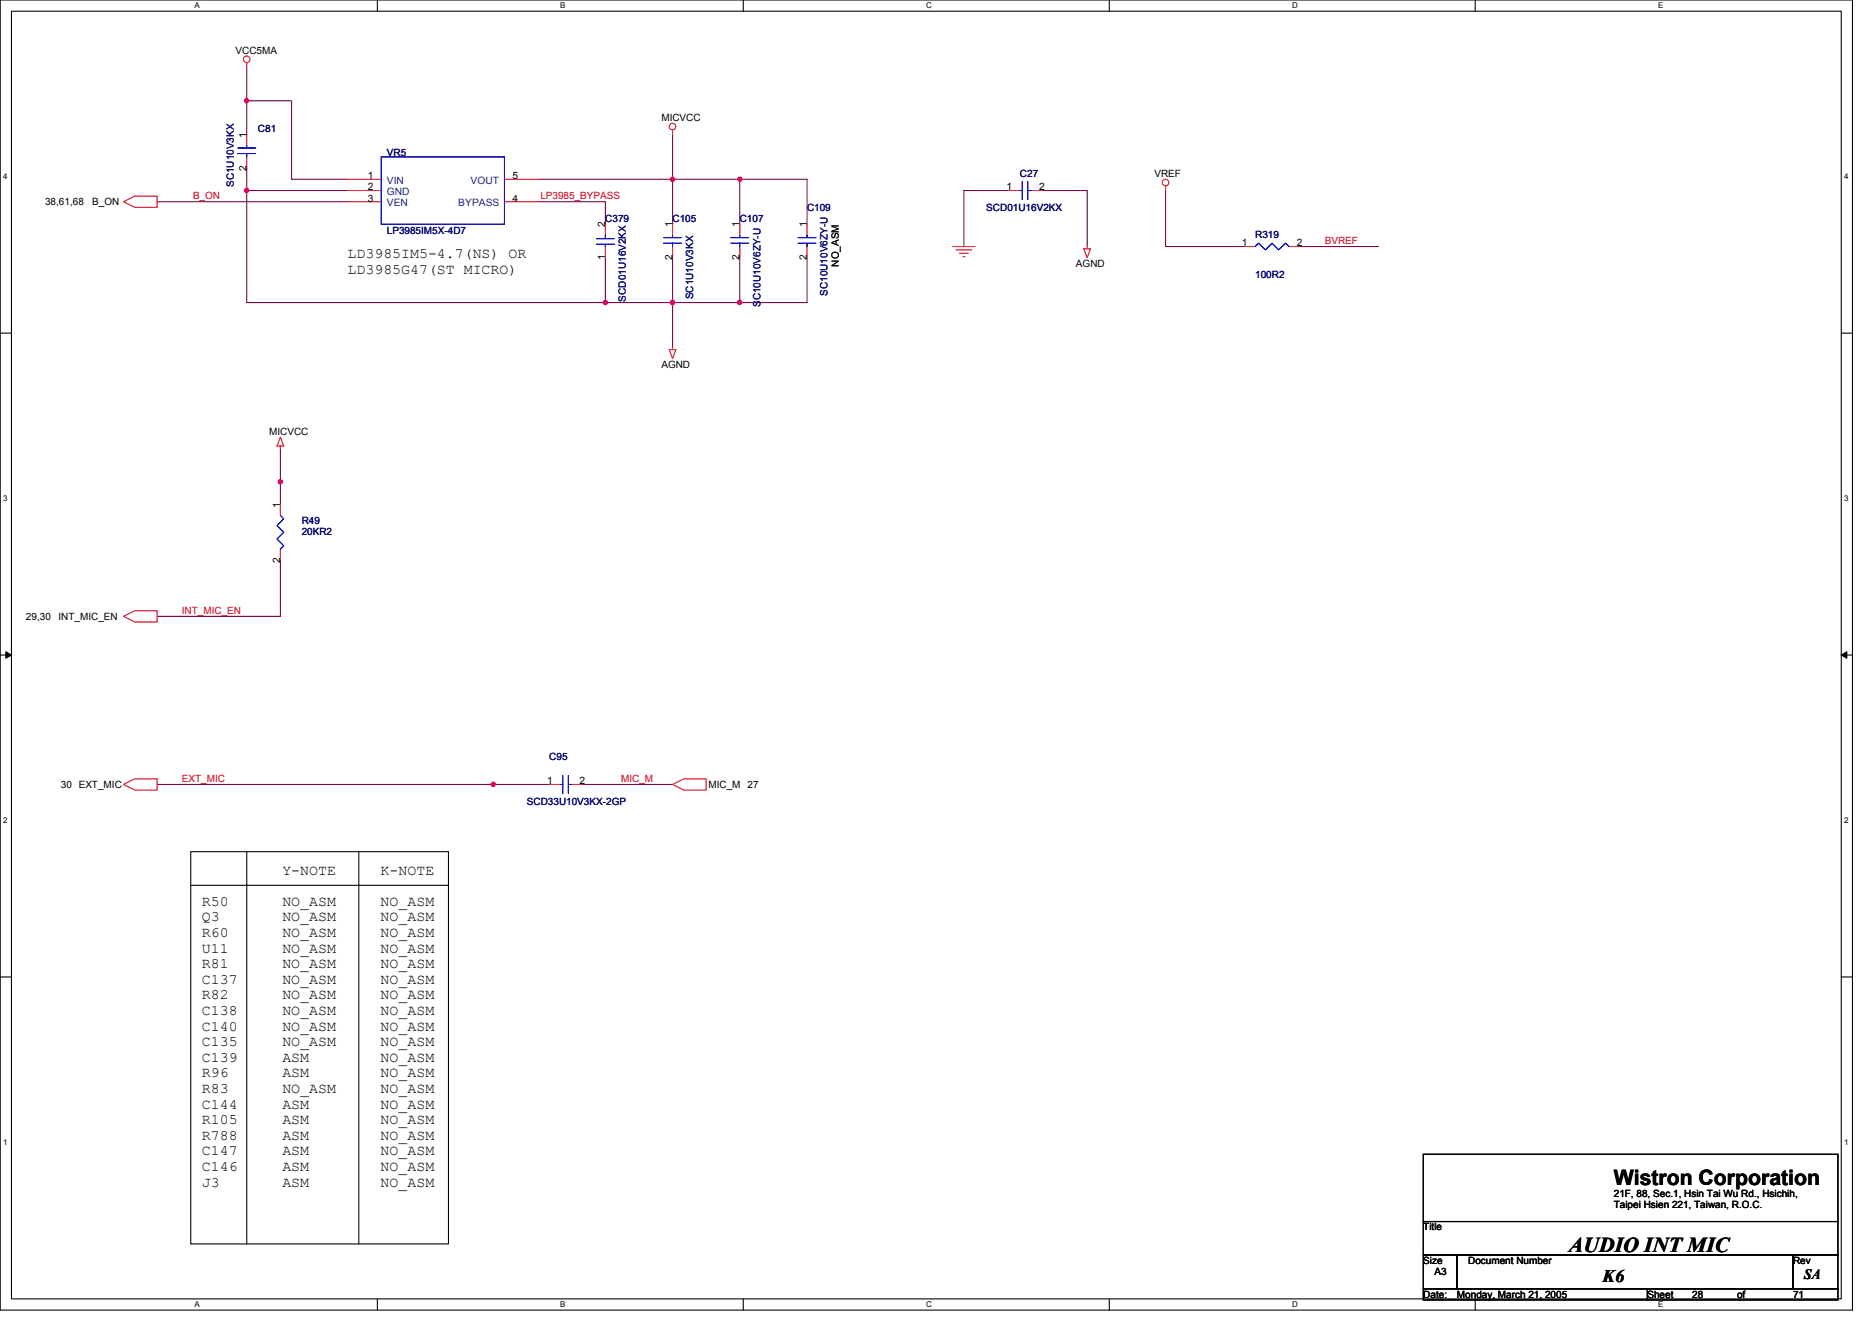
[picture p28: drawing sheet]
<svg xmlns="http://www.w3.org/2000/svg" width="297mm" height="210mm" viewBox="0 0 297 210" stroke-linecap="round" stroke-linejoin="round" font-family="sans-serif">
<defs><g id="words">
<g font-size="3.4">
<text x="256.1" y="188">Wistron Corporation</text>
<text x="249" y="198.6">AUDIO INT MIC</text>
</g>
<text font-size="2.8" x="254.3" y="203.5">K6</text>
<g font-size="2.3">
<text x="55.2" y="41">LD3985IM5-4.7(NS) OR</text>
<text x="55.2" y="43.4">LD3985G47(ST MICRO)</text>
<text x="32" y="143.7">R50</text>
<text x="44.8" y="138.7">Y-NOTE</text>
<text x="44.8" y="143.7">NO_ASM</text>
<text x="60.4" y="138.7">K-NOTE</text>
<text x="60.4" y="143.7">NO_ASM</text>
<text x="32" y="146.2">Q3</text>
<text x="32" y="148.7">R60</text>
<text x="44.8" y="146.2">NO_ASM</text>
<text x="44.8" y="148.7">NO_ASM</text>
<text x="60.4" y="146.2">NO_ASM</text>
<text x="60.4" y="148.7">NO_ASM</text>
<text x="32" y="151.1">U11</text>
<text x="32" y="153.6">R81</text>
<text x="44.8" y="151.1">NO_ASM</text>
<text x="44.8" y="153.6">NO_ASM</text>
<text x="60.4" y="151.1">NO_ASM</text>
<text x="60.4" y="153.6">NO_ASM</text>
<text x="32" y="156.1">C137</text>
<text x="32" y="158.6">R82</text>
<text x="32" y="161">C138</text>
<text x="44.8" y="156.1">NO_ASM</text>
<text x="44.8" y="158.6">NO_ASM</text>
<text x="44.8" y="161">NO_ASM</text>
<text x="60.4" y="156.1">NO_ASM</text>
<text x="60.4" y="158.6">NO_ASM</text>
<text x="60.4" y="161">NO_ASM</text>
<text x="32" y="163.5">C140</text>
<text x="32" y="166">C135</text>
<text x="44.8" y="163.5">NO_ASM</text>
<text x="44.8" y="166">NO_ASM</text>
<text x="60.4" y="163.5">NO_ASM</text>
<text x="60.4" y="166">NO_ASM</text>
<text x="32" y="168.5">C139</text>
<text x="32" y="170.9">R96</text>
<text x="32" y="173.4">R83</text>
<text x="44.8" y="168.5">ASM</text>
<text x="44.8" y="170.9">ASM</text>
<text x="44.8" y="173.4">NO_ASM</text>
<text x="60.4" y="168.5">NO_ASM</text>
<text x="60.4" y="170.9">NO_ASM</text>
<text x="60.4" y="173.4">NO_ASM</text>
<text x="32" y="175.9">C144</text>
<text x="32" y="178.4">R105</text>
<text x="44.8" y="175.9">ASM</text>
<text x="44.8" y="178.4">ASM</text>
<text x="60.4" y="175.9">NO_ASM</text>
<text x="60.4" y="178.4">NO_ASM</text>
<text x="32" y="180.8">R788</text>
<text x="32" y="183.3">C147</text>
<text x="32" y="185.8">C146</text>
<text x="44.8" y="180.8">ASM</text>
<text x="44.8" y="183.3">ASM</text>
<text x="44.8" y="185.8">ASM</text>
<text x="60.4" y="180.8">NO_ASM</text>
<text x="60.4" y="183.3">NO_ASM</text>
<text x="60.4" y="185.8">NO_ASM</text>
<text x="32" y="188.3">J3</text>
<text x="44.8" y="188.3">ASM</text>
<text x="60.4" y="188.3">NO_ASM</text>
<text x="286.3" y="203">SA</text>
</g>
<g font-size="1.6">
<text x="37.4" y="8.5">VCC5MA</text>
<text x="39.1" y="21.9" transform="rotate(-90 39.1 21.9)">1</text>
<text x="104.9" y="19.2">MICVCC</text>
<text x="39.1" y="27.1" transform="rotate(-90 39.1 27.1)">2</text>
<text x="58.4" y="28.4">1</text>
<text x="81.3" y="28.4">5</text>
<text x="183.2" y="28.1">VREF</text>
<text x="7.2" y="32.5">38,61,68</text>
<text x="14.6" y="32.5">B_ON</text>
<text x="58.4" y="30.2">2</text>
<text x="58.4" y="32">3</text>
<text x="81.3" y="32">4</text>
<text x="159.7" y="30.2">1</text>
<text x="164.9" y="30.2">2</text>
<text x="96" y="41.3" transform="rotate(-90 96 41.3)">1</text>
<text x="96" y="36.1" transform="rotate(-90 96 36.1)">2</text>
<text x="106.7" y="41.3" transform="rotate(-90 106.7 41.3)">2</text>
<text x="106.7" y="36.1" transform="rotate(-90 106.7 36.1)">1</text>
<text x="117.4" y="41.3" transform="rotate(-90 117.4 41.3)">2</text>
<text x="117.4" y="36.1" transform="rotate(-90 117.4 36.1)">1</text>
<text x="128" y="41.3" transform="rotate(-90 128 41.3)">2</text>
<text x="128" y="36.1" transform="rotate(-90 128 36.1)">1</text>
<text x="197" y="39.1">1</text>
<text x="205.8" y="39.1">2</text>
<text x="133.1" y="42.3" transform="rotate(-90 133.1 42.3)">NO_ASM</text>
<text x="170.7" y="42.3">AGND</text>
<text x="104.9" y="58.3">AGND</text>
<text x="42.7" y="69">MICVCC</text>
<text x="44.5" y="80.5" transform="rotate(-90 44.5 80.5)">1</text>
<text x="44.5" y="89.3" transform="rotate(-90 44.5 89.3)">2</text>
<text x="4.1" y="98.3">29,30</text>
<text x="9.3" y="98.3">INT_MIC_EN</text>
<text x="9.6" y="125">30 EXT_MIC</text>
<text x="86.8" y="124.4">1</text>
<text x="92" y="124.4">2</text>
<text x="112.4" y="125">MIC_M</text>
<text x="118.6" y="125">27</text>
<text x="256.1" y="189.9">21F, 88, Sec.1, Hsin Tai Wu Rd., Hsichih,</text>
<text x="256.1" y="191.7">Taipei Hsien 221, Taiwan, R.O.C.</text>
<text x="225.8" y="195.2">Title</text>
<text x="225.8" y="200.6">Size</text>
<text x="227.6" y="202.3">A3</text>
<text x="233" y="200.6">Document Number</text>
<text x="284.5" y="200.6">Rev</text>
<text x="225.8" y="205.9">Date:</text>
<text x="231.2" y="205.9">Monday, March 21, 2005</text>
<text x="261.4" y="205.9">Sheet</text>
<text x="268.5" y="205.9">28</text>
<text x="275.6" y="205.9">of</text>
<text x="284.5" y="205.9">71</text>
</g>
<g font-size="1.6" fill="#000080">
<text x="40.9" y="21">C81</text>
<text x="37.1" y="29.7" transform="rotate(-90 37.1 29.7)">SC1U10V3KX</text>
<text x="61.4" y="24.7">VR5</text>
<text x="161.8" y="28.1">C27</text>
<text x="96.1" y="35.2">C379</text>
<text x="106.7" y="35.2">C105</text>
<text x="117.4" y="35.2">C107</text>
<text x="128.1" y="33.4">C109</text>
<text x="156.5" y="33.4">SCD01U16V2KX</text>
<text x="61.4" y="37.1">LP3985IM5X-4D7</text>
<text x="199.2" y="37.7">R319</text>
<text x="99.3" y="47.8" transform="rotate(-90 99.3 47.8)">SCD01U16V2KX</text>
<text x="110" y="47.5" transform="rotate(-90 110 47.5)">SC1U10V3KX</text>
<text x="131.3" y="46.9" transform="rotate(-90 131.3 46.9)">SC10U10V6ZY-U</text>
<text x="199.2" y="44.1">100R2</text>
<text x="120.6" y="48.7" transform="rotate(-90 120.6 48.7)">SC10U10V6ZY-U</text>
<text x="47.9" y="83.2">R49</text>
<text x="47.9" y="84.8">20KR2</text>
<text x="87.2" y="120.5">C95</text>
<text x="83.6" y="127.7">SCD33U10V3KX-2GP</text>
</g>
<g font-size="1.6" fill="#004080">
<text x="61.4" y="29.2">VIN</text>
<text x="74.7" y="29.2">VOUT</text>
<text x="61.4" y="30.9">GND</text>
<text x="61.4" y="32.7">VEN</text>
<text x="72.7" y="32.7">BYPASS</text>
</g>
<g font-size="1.6" fill="#f00">
<text x="30.6" y="31.6">B_ON</text>
<text x="85.7" y="31.6">LP3985_BYPASS</text>
<text x="210.2" y="38.8">BVREF</text>
<text x="28.8" y="97.4">INT_MIC_EN</text>
<text x="28.8" y="124.1">EXT_MIC</text>
<text x="98.5" y="124.1">MIC_M</text>
</g>
<g font-size="1.3">
<text x="30.8" y="1.3">A</text>
<text x="88.9" y="1.3">B</text>
<text x="147" y="1.3">C</text>
<text x="205" y="1.3">D</text>
<text x="263.1" y="1.3">E</text>
<text x=".5" y="28.4">4</text>
<text x="292.6" y="28.4">4</text>
<text x=".5" y="79.5">3</text>
<text x="292.6" y="79.5">3</text>
<text x=".5" y="130.6">2</text>
<text x="292.6" y="130.6">2</text>
<text x=".5" y="181.7">1</text>
<text x="292.6" y="181.7">1</text>
<text x="30.8" y="207.4">A</text>
<text x="88.9" y="207.4">B</text>
<text x="147" y="207.4">C</text>
<text x="205" y="207.4">D</text>
<text x="263.1" y="207.4">E</text>
</g>
</g></defs>
<path d="M0 0h293.9v207.9h-293.9zM1.8 1.8h290.4v204.3h-290.4z" fill="none" stroke="#000" stroke-width=".17"/>
<g fill="#fff">
<path d="M30.8 .2h.9v1.4h-.9z"/>
<path d="M30.8 206.3h.9v1.4h-.9z"/>
</g>
<path d="M59.9 0v1.8M59.9 206.1v1.8" fill="none" stroke="#000" stroke-width=".17"/>
<g fill="#fff">
<path d="M88.9 .2h.8v1.4h-.8z"/>
<path d="M88.9 206.3h.8v1.4h-.8z"/>
</g>
<path d="M117.9 0v1.8M117.9 206.1v1.8" fill="none" stroke="#000" stroke-width=".17"/>
<g fill="#fff">
<path d="M147 .2h.9v1.4h-.9z"/>
<path d="M147 206.3h.9v1.4h-.9z"/>
</g>
<path d="M176 0v1.8M176 206.1v1.8" fill="none" stroke="#000" stroke-width=".17"/>
<g fill="#fff">
<path d="M205 .2h.9v1.4h-.9z"/>
<path d="M205 206.3h.9v1.4h-.9z"/>
</g>
<path d="M234.1 0v1.8M234.1 206.1v1.8" fill="none" stroke="#000" stroke-width=".17"/>
<g fill="#fff">
<path d="M263.1 .2h.8v1.4h-.8z"/>
<path d="M263.1 206.3h.8v1.4h-.8z"/>
<path d="M.5 27.3h.7v1.4h-.7z"/>
<path d="M292.6 27.3h.7v1.4h-.7z"/>
<path d="M.5 78.4h.7v1.4h-.7z"/>
<path d="M292.6 78.4h.7v1.4h-.7z"/>
</g>
<path d="M0 52.9h1.8M292.2 52.9h1.7" fill="none" stroke="#000" stroke-width=".17"/>
<g fill="#fff">
<path d="M.5 129.5h.7v1.4h-.7z"/>
<path d="M292.6 129.5h.7v1.4h-.7z"/>
</g>
<path d="M0 103.9h1.8M292.2 103.9h1.7" fill="none" stroke="#000" stroke-width=".17"/>
<path d="M.9 103.4l.9 .5-.9 .5zM292.2 103.9l.8-.5v1z" fill="#000" stroke="#000" stroke-width=".16"/>
<g fill="#fff">
<path d="M.5 180.5h.7v1.4h-.7z"/>
<path d="M292.6 180.5h.7v1.4h-.7z"/>
</g>
<g fill="none" stroke="#000" stroke-width=".17">
<path d="M30.3 135.1h40.9v62.3h-40.9zM39.2 135.1v62.3M56.9 135.1v62.3M0 155h1.8M30.3 140.5h40.9M292.2 155h1.7M225.8 183.1h65.8v10.7h-65.8zM225.8 193.8h65.8v5.3h-65.8zM225.8 199.1h5.4v5.4h-5.4zM231.2 199.1h53.3v5.4h-53.3zM284.5 199.1h7.1v5.4h-7.1zM225.8 204.5h35.6v1.7h-35.6z"/>
<path d="M261.4 204.5h30.2v1.7h-30.2z"/>
</g>
<g fill="none" stroke="#800040" stroke-width=".17">
<path d="M39.2 10.7v5.3h7.1v12.4h8.9M39.2 16v5.3M24.9 32h30.3M39.2 26.7v21.3h78.2M39.2 30.2h16M85.4 32h10.7v3.6M85.4 28.4h42.7v7.2M106.7 21.3v14.3M117.4 28.4v7.2M160.1 30.2h-7.2v8.9M165.4 30.2h7.1v8.9M185 30.2v8.9h12.4"/>
<path d="M206.3 39.1h12.4M96.1 40.9v7.1M106.7 40.9v14.2M117.4 40.9v7.1h10.7v-7.1M44.5 71.1v8.9M44.5 88.9v8.9h-19.6M24.9 124.5h62.3M92.5 124.5h14.2"/>
</g>
<g fill="#f0f" stroke="#f0f" stroke-width=".17">
<circle cx="39.1" cy="16" r=".35"/>
<circle cx="106.7" cy="48" r=".35"/>
<circle cx="96" cy="48" r=".35"/>
<circle cx="117.4" cy="48" r=".35"/>
<circle cx="117.4" cy="28.4" r=".35"/>
<circle cx="44.5" cy="76.4" r=".35"/>
<circle cx="106.7" cy="28.4" r=".35"/>
<circle cx="39.1" cy="30.2" r=".35"/>
<circle cx="78.3" cy="124.4" r=".35"/>
</g>
<g fill="none" stroke="#f00" stroke-width=".17">
<path d="M39.2 9.9v.8M19.6 32l1.8-.9h3.5v1.8h-3.5zM39.2 21.3v1.8M39.2 24.9v1.8M55.2 30.2h5.3M55.2 28.4h5.3M55.2 32h5.3M80 28.4h5.4M80 32h5.4M96.1 35.6v1.7M96.1 39.1v1.8M106.7 20.6v.7"/>
<path d="M106.7 35.6v1.7M106.7 39.1v1.8M117.4 35.6v1.7M117.4 39.1v1.8M128.1 35.6v1.7M128.1 39.1v1.8M151.2 39.1h3.5M151.7 39.6h2.5M160.1 30.2h1.7M163.6 30.2h1.8M172 39.5h1l-.5 1.4zM172.5 39.1v.4"/>
<path d="M185 29.5v.7M197.4 39.1h1.8M204.5 39.1h1.8M106.2 55.5h1l-.5 1.4zM106.7 55.1v.4M152.2 40.2h1.5M152.8 40.7h.3M44.5 69.3l.5 1.5h-1zM44.5 70.8v.3M19.6 97.8l1.8-.9h3.5v1.8h-3.5zM44.5 80v1.8M44.5 87.1v1.8"/>
<path d="M19.6 124.5l1.8-.9h3.5v1.7h-3.5zM87.2 124.5h1.7M90.7 124.5h1.8M106.7 124.5l1.8-.9h3.6v1.7h-3.6z"/>
<circle cx="39.1" cy="9.4" r=".52"/>
<circle cx="106.7" cy="20.1" r=".52"/>
<circle cx="184.9" cy="29" r=".52"/>
</g>
<g fill="none" stroke="#00f" stroke-width=".17">
<path d="M37.7 23.5h2.9M37.7 24.4h2.9M39.2 23.1v.4M39.2 24.4v.5M60.5 24.9h19.5v10.7h-19.5zM94.6 38.8h2.9M94.6 37.9h2.9M96.1 37.3v.6M96.1 38.8v.3M105.3 37.7h2.8M105.3 38.6h2.8M106.7 37.3v.4"/>
<path d="M106.7 38.6v.5M116 37.7h2.8M116 38.6h2.8M117.4 37.3v.4M117.4 38.6v.5M126.6 37.7h2.9M126.6 38.6h2.9M128.1 37.3v.4M128.1 38.6v.5M161.8 30.2h.4M162.2 28.8v2.8M163.1 30.2h.5"/>
<path d="M163.1 28.8v2.8M199.2 39.1l.5-.5 1.1 1 1-1 1.1 1 1.1-1 .5 .5M44.5 81.8l.5 .5-1 1.1 1 1.1-1 1 1 1.1-.5 .5M88.9 124.5h.4M89.3 123v2.9M90.2 124.5h.5M90.2 123v2.9"/>
</g>
<use href="#words"/>
</svg>
